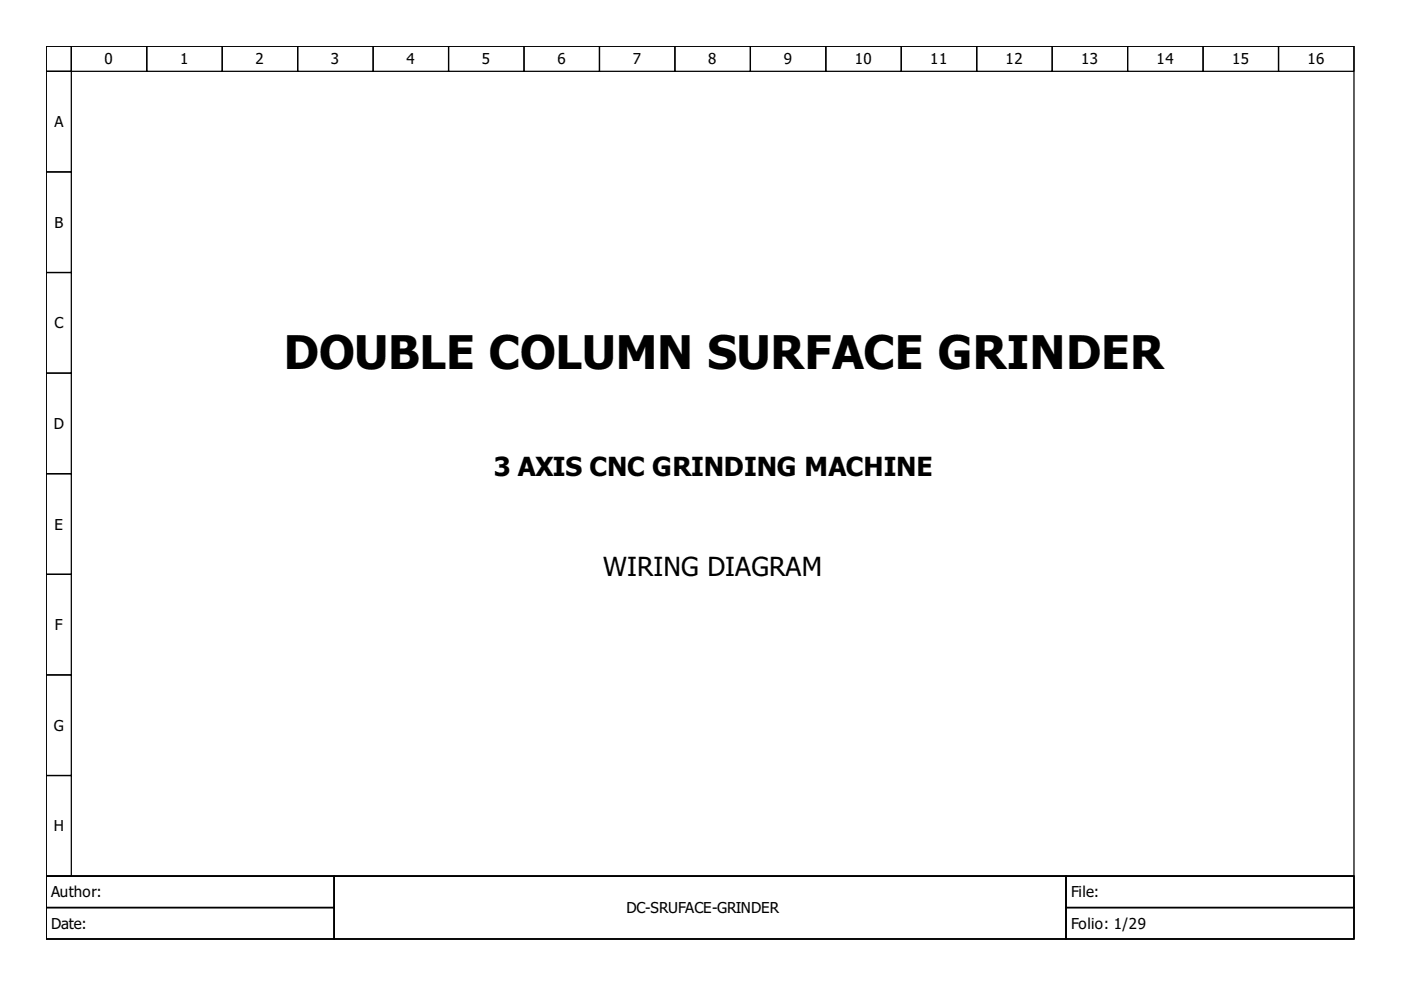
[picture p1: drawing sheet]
<svg xmlns="http://www.w3.org/2000/svg" width="297mm" height="210mm" viewBox="0 0 297 210" stroke-linecap="round" stroke-linejoin="round" font-family="sans-serif">
<defs><g id="words">
<text font-size="9.9" x="60.2" y="78.3">DOUBLE COLUMN SURFACE GRINDER</text>
<g font-size="5.6">
<text x="104.7" y="101">3 AXIS CNC GRINDING MACHINE</text>
<text x="127.9" y="122">WIRING DIAGRAM</text>
</g>
<g font-size="3.2">
<text x="22.2" y="13.7">0</text>
<text x="38.2" y="13.7">1</text>
<text x="54.2" y="13.7">2</text>
<text x="70.2" y="13.7">3</text>
<text x="86.2" y="13.7">4</text>
<text x="102.2" y="13.7">5</text>
<text x="118.2" y="13.7">6</text>
<text x="134.2" y="13.7">7</text>
<text x="150.2" y="13.7">8</text>
<text x="166.2" y="13.7">9</text>
<text x="181.2" y="13.7">10</text>
<text x="197.2" y="13.7">11</text>
<text x="213.2" y="13.7">12</text>
<text x="229.2" y="13.7">13</text>
<text x="245.2" y="13.7">14</text>
<text x="261.2" y="13.7">15</text>
<text x="277.2" y="13.7">16</text>
<text x="11.5" y="27">A</text>
<text x="11.5" y="48.3">B</text>
<text x="11.5" y="69.6">C</text>
<text x="11.4" y="91">D</text>
<text x="11.5" y="112.3">E</text>
<text x="11.7" y="133.6">F</text>
<text x="11.4" y="155">G</text>
<text x="11.4" y="176.3">H</text>
<text x="10.9" y="190.3">Author:</text>
<text x="227.1" y="190.3">File:</text>
<text x="10.9" y="197">Date:</text>
<text x="132.8" y="193.6">DC-SRUFACE-GRINDER</text>
<text x="227.1" y="197">Folio: 1/29</text>
</g>
</g></defs>
<g fill="none" stroke="#000" stroke-width=".27">
<path d="M9.8 9.8h277.3v176h-277.3zM9.8 9.8h5.3v5.3h-5.3zM9.8 15.1h5.3v21.4h-5.3zM15.1 9.8h16v5.3h-16zM31.1 9.8h16v5.3h-16zM47.1 9.8h16v5.3h-16zM63.1 9.8h16v5.3h-16zM79.1 9.8h16v5.3h-16zM95.1 9.8h16v5.3h-16zM111.1 9.8h16v5.3h-16zM127.1 9.8h16v5.3h-16zM143.1 9.8h16v5.3h-16z"/>
<path d="M159.1 9.8h16v5.3h-16zM175.1 9.8h16v5.3h-16zM191.1 9.8h16v5.3h-16zM207.1 9.8h16v5.3h-16zM223.1 9.8h16v5.3h-16zM239.1 9.8h16v5.3h-16zM255.1 9.8h16v5.3h-16zM271.1 9.8h16v5.3h-16zM9.8 36.5h5.3v21.3h-5.3zM9.8 57.8h5.3v21.3h-5.3zM9.8 79.1h5.3v21.3h-5.3zM9.8 100.4h5.3v21.4h-5.3z"/>
<path d="M9.8 121.8h5.3v21.3h-5.3zM9.8 143.1h5.3v21.3h-5.3zM9.8 164.4h5.3v21.4h-5.3zM9.8 185.8h277.3v13.3h-277.3zM9.8 185.8h61v6.6h-61zM9.8 192.4h61v6.7h-61zM70.8 185.8h155.2v13.3h-155.2zM226 185.8h61.1v6.6h-61.1zM226 192.4h61.1v6.7h-61.1z"/>
</g>
<use href="#words"/>
</svg>
